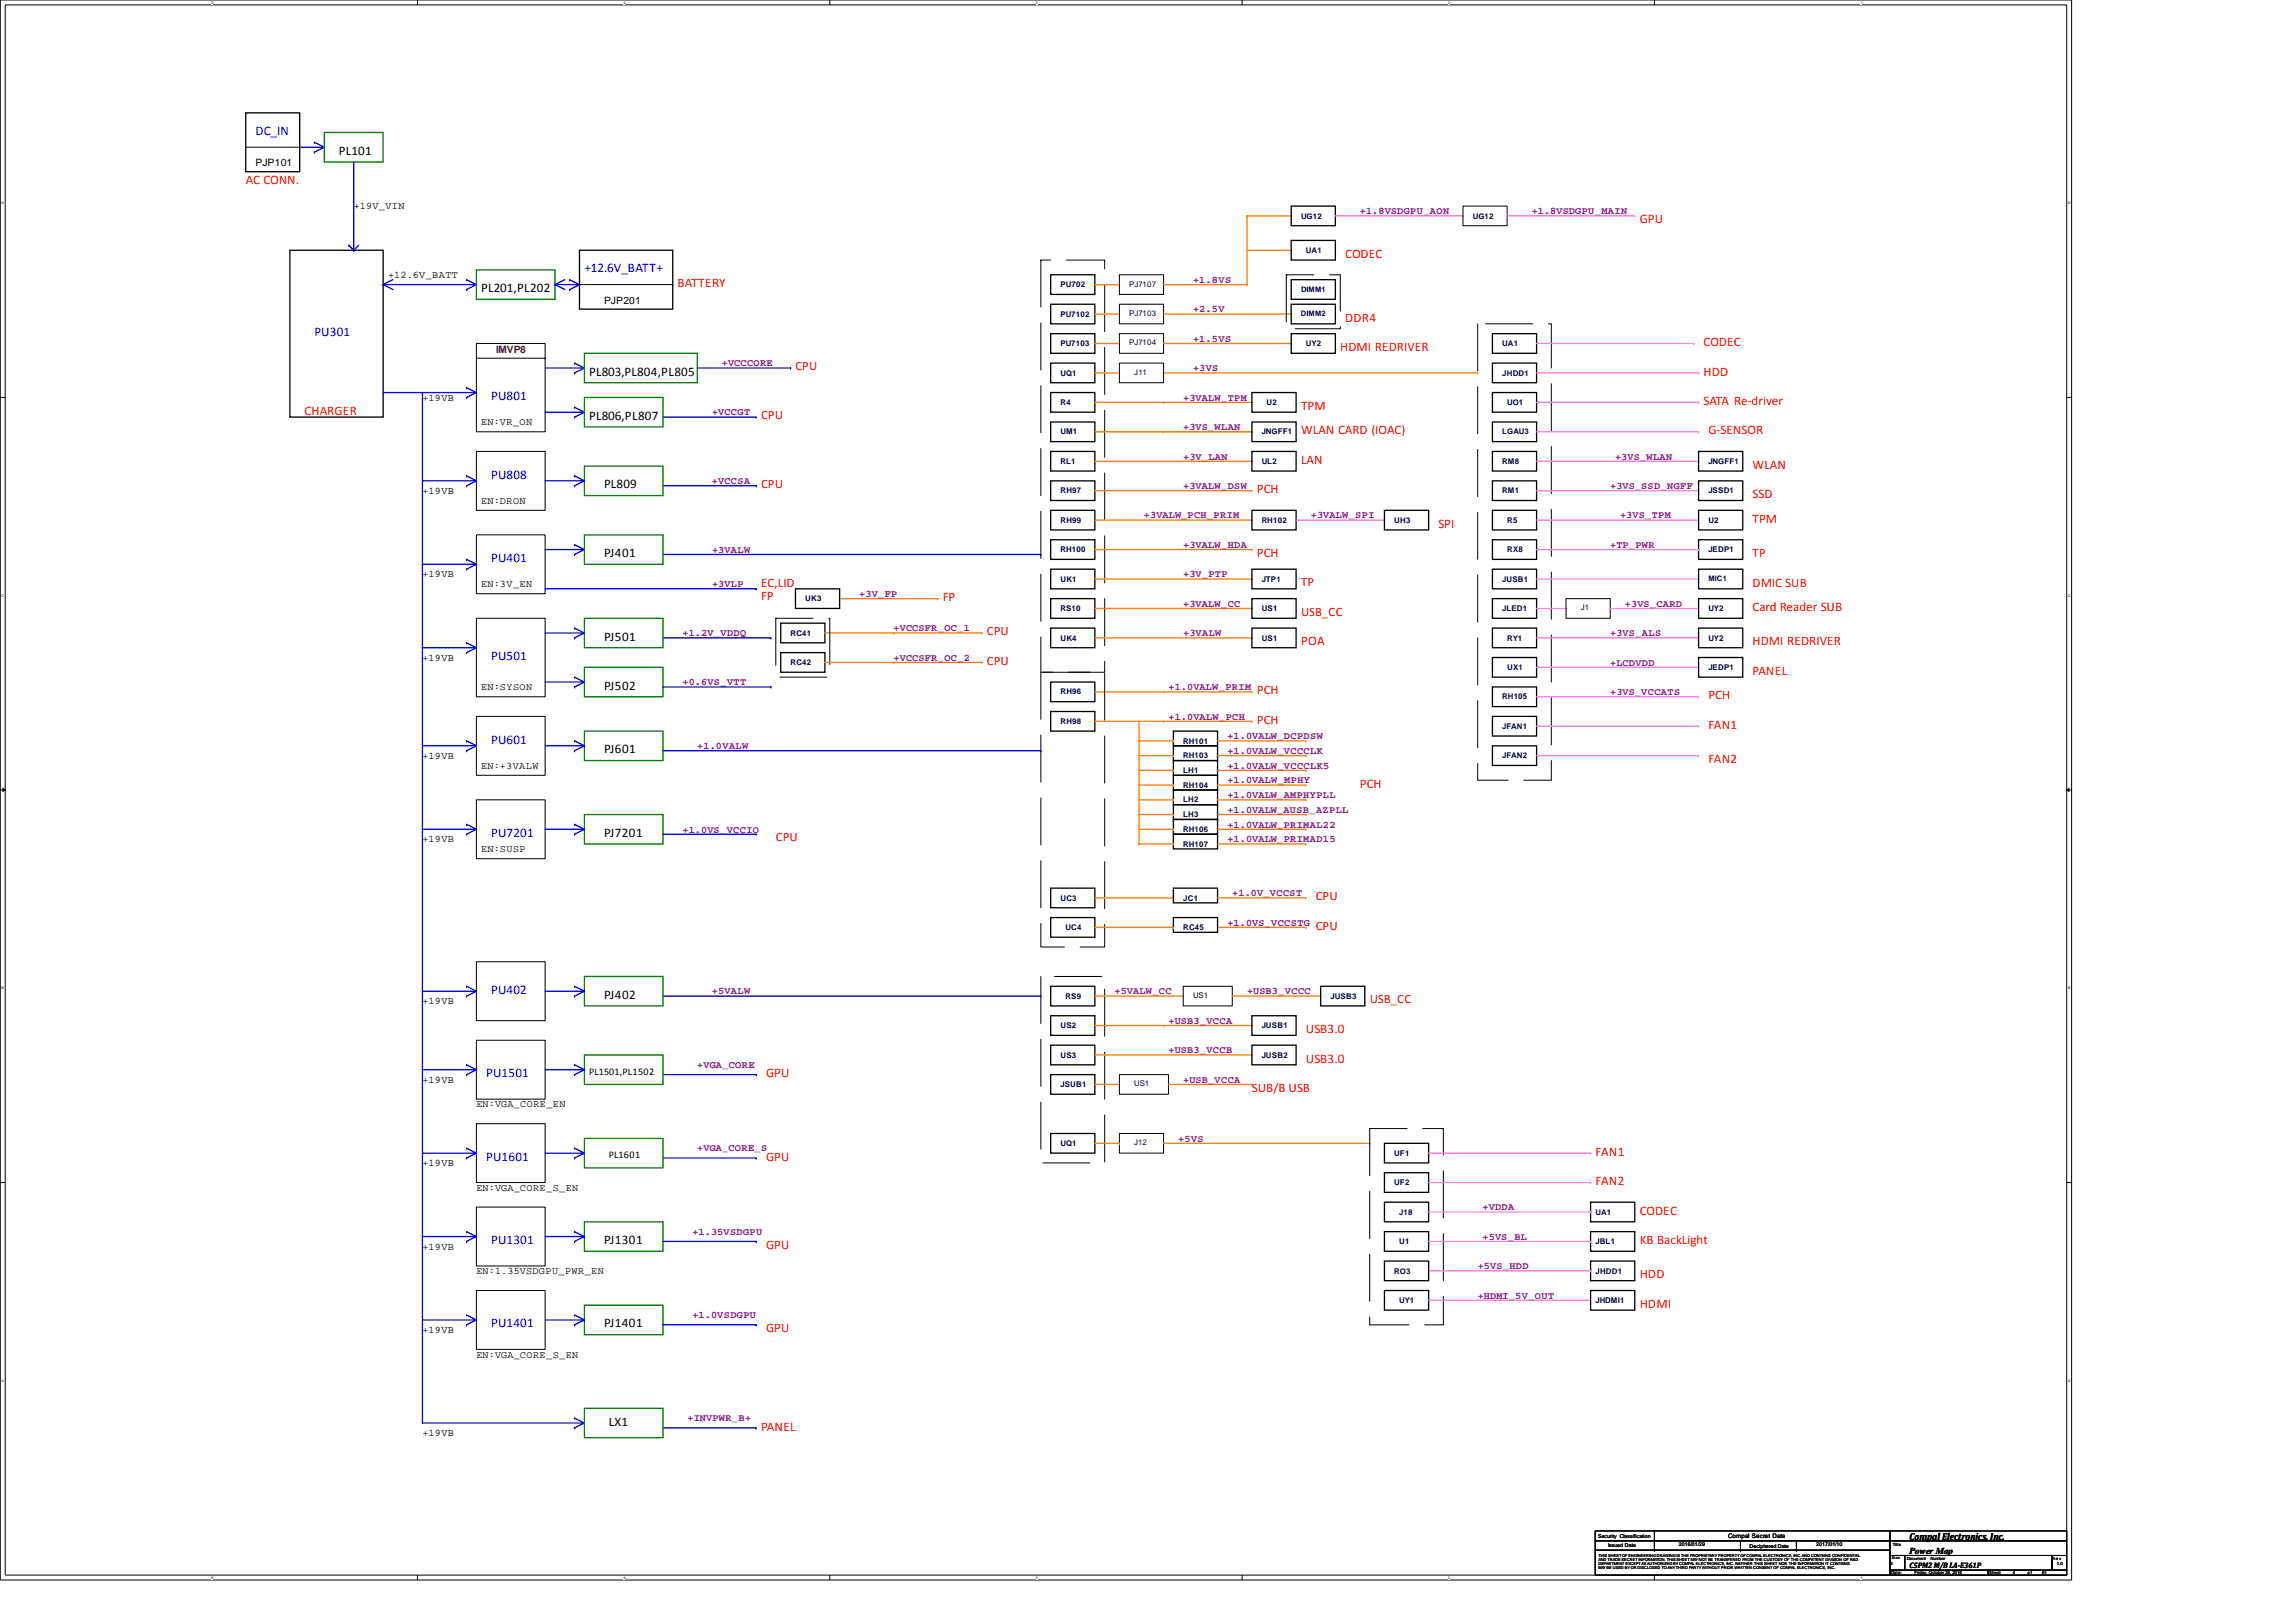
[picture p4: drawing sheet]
<svg xmlns="http://www.w3.org/2000/svg" width="297mm" height="210mm" viewBox="0 0 297 210" stroke-linecap="round" stroke-linejoin="round" font-family="sans-serif">
<defs><g id="words">
<g font-size="1.7" fill="#00f">
<text x="33.1" y="17.5">DC_IN</text>
<text x="75.6" y="35.3">+12.6V_BATT+</text>
<text x="40.7" y="43.5">PU301</text>
<text x="63.5" y="51.8">PU801</text>
<text x="63.5" y="61.9">PU808</text>
<text x="63.5" y="72.7">PU401</text>
<text x="63.5" y="85.4">PU501</text>
<text x="63.5" y="96.2">PU601</text>
<text x="63.5" y="108.3">PU7201</text>
<text x="63.5" y="128.6">PU402</text>
<text x="62.9" y="139.4">PU1501</text>
<text x="62.9" y="150.2">PU1601</text>
<text x="63.5" y="161">PU1301</text>
<text x="63.5" y="171.8">PU1401</text>
</g>
<g font-size="1.7" fill="#f00">
<text x="31.8" y="23.8">AC CONN.</text>
<text x="212.1" y="28.9">GPU</text>
<text x="174" y="33.4">CODEC</text>
<text x="87.7" y="37.2">BATTERY</text>
<text x="174" y="41.6">DDR4</text>
<text x="102.9" y="47.9">CPU</text>
<text x="173.4" y="45.4">HDMI REDRIVER</text>
<text x="220.4" y="44.8">CODEC</text>
<text x="39.4" y="53.7">CHARGER</text>
<text x="168.3" y="53">TPM</text>
<text x="220.4" y="52.4">SATA Re-driver</text>
<text x="220.4" y="48.6">HDD</text>
<text x="98.5" y="54.3">CPU</text>
<text x="168.3" y="56.2">WLAN CARD (IOAC)</text>
<text x="221" y="56.2">G-SENSOR</text>
<text x="98.5" y="63.2">CPU</text>
<text x="162.6" y="63.8">PCH</text>
<text x="168.3" y="60">LAN</text>
<text x="226.7" y="60.7">WLAN</text>
<text x="226.7" y="64.5">SSD</text>
<text x="186.1" y="68.3">SPI</text>
<text x="226.7" y="67.6">TPM</text>
<text x="98.5" y="77.6">FP</text>
<text x="98.5" y="75.9">EC,LID</text>
<text x="122" y="77.8">FP</text>
<text x="162.6" y="72.1">PCH</text>
<text x="168.3" y="75.9">TP</text>
<text x="226.7" y="72.1">TP</text>
<text x="226.7" y="75.9">DMIC SUB</text>
<text x="127.7" y="82.2">CPU</text>
<text x="168.3" y="79.7">USB_CC</text>
<text x="168.3" y="83.5">POA</text>
<text x="226.7" y="79.1">Card Reader SUB</text>
<text x="226.7" y="83.5">HDMI REDRIVER</text>
<text x="127.7" y="86">CPU</text>
<text x="162.6" y="89.9">PCH</text>
<text x="226.7" y="87.3">PANEL</text>
<text x="162.6" y="93.7">PCH</text>
<text x="221" y="90.5">PCH</text>
<text x="221" y="94.3">FAN1</text>
<text x="175.9" y="101.9">PCH</text>
<text x="221" y="98.8">FAN2</text>
<text x="100.4" y="108.9">CPU</text>
<text x="170.2" y="116.5">CPU</text>
<text x="170.2" y="120.3">CPU</text>
<text x="177.2" y="129.8">USB_CC</text>
<text x="168.9" y="137.5">USB3.0</text>
<text x="168.9" y="133.7">USB3.0</text>
<text x="99.1" y="139.4">GPU</text>
<text x="162" y="141.3">SUB/B USB</text>
<text x="206.4" y="149.6">FAN1</text>
<text x="99.1" y="150.2">GPU</text>
<text x="206.4" y="153.4">FAN2</text>
<text x="99.1" y="161.6">GPU</text>
<text x="212.1" y="161">KB BackLight</text>
<text x="212.1" y="157.2">CODEC</text>
<text x="212.1" y="165.4">HDD</text>
<text x="99.1" y="172.4">GPU</text>
<text x="212.1" y="169.2">HDMI</text>
<text x="98.5" y="185.1">PANEL</text>
</g>
<g font-size="1.7">
<text x="43.9" y="20">PL101</text>
<text x="62.3" y="37.8">PL201,PL202</text>
<text x="76.2" y="48.6">PL803,PL804,PL805</text>
<text x="76.2" y="54.3">PL806,PL807</text>
<text x="78.1" y="63.2">PL809</text>
<text x="78.1" y="72.1">PJ401</text>
<text x="78.1" y="82.9">PJ501</text>
<text x="78.1" y="89.2">PJ502</text>
<text x="78.1" y="97.5">PJ601</text>
<text x="78.1" y="108.3">PJ7201</text>
<text x="78.1" y="129.2">PJ402</text>
<text x="78.1" y="161">PJ1301</text>
<text x="78.1" y="171.8">PJ1401</text>
<text x="78.8" y="184.5">LX1</text>
</g>
<g font-size="1.3">
<text x="33.1" y="21.5">PJP101</text>
<text x="45.8" y="27.1">+19V_VIN</text>
<text x="50.2" y="36">+12.6V_BATT</text>
<text x="78.1" y="39.3">PJP201</text>
<text x="54.6" y="51.9">+19VB</text>
<text x="62.3" y="55">EN:VR_ON</text>
<text x="54.6" y="63.9">+19VB</text>
<text x="62.3" y="65.2">EN:DRON</text>
<text x="54.6" y="74.7">+19VB</text>
<text x="62.3" y="76">EN:3V_EN</text>
<text x="54.6" y="85.5">+19VB</text>
<text x="62.3" y="89.3">EN:SYSON</text>
<text x="54.6" y="98.2">+19VB</text>
<text x="62.3" y="99.5">EN:+3VALW</text>
<text x="54.6" y="109">+19VB</text>
<text x="62.3" y="110.3">EN:SUSP</text>
<text x="54.6" y="130">+19VB</text>
<text x="54.6" y="140.1">+19VB</text>
<text x="61.6" y="143.3">EN:VGA_CORE_EN</text>
<text x="76.2" y="139.1">PL1501,PL1502</text>
<text x="78.8" y="149.9">PL1601</text>
<text x="54.6" y="150.9">+19VB</text>
<text x="61.6" y="154.1">EN:VGA_CORE_S_EN</text>
<text x="54.6" y="161.7">+19VB</text>
<text x="61.6" y="164.9">EN:1.35VSDGPU_PWR_EN</text>
<text x="54.6" y="172.5">+19VB</text>
<text x="61.6" y="175.7">EN:VGA_CORE_S_EN</text>
<text x="54.6" y="185.8">+19VB</text>
<text x="247.1" y="199.3">Compal Electronics, Inc.</text>
</g>
<g font-size="1.3" fill="#800080">
<text x="175.9" y="27.7">+1.8VSDGPU_AON</text>
<text x="198.2" y="27.7">+1.8VSDGPU_MAIN</text>
<text x="154.3" y="40.4">+2.5V</text>
<text x="154.3" y="36.6">+1.8VS</text>
<text x="93.4" y="47.4">+VCCCORE</text>
<text x="154.3" y="44.2">+1.5VS</text>
<text x="92.1" y="53.8">+VCCGT</text>
<text x="153.1" y="51.9">+3VALW_TPM</text>
<text x="154.3" y="48">+3VS</text>
<text x="153.1" y="59.5">+3V_LAN</text>
<text x="153.1" y="55.7">+3VS_WLAN</text>
<text x="209" y="59.5">+3VS_WLAN</text>
<text x="92.1" y="62.7">+VCCSA</text>
<text x="153.1" y="63.3">+3VALW_DSW</text>
<text x="208.3" y="63.3">+3VS_SSD_NGFF</text>
<text x="92.1" y="71.5">+3VALW</text>
<text x="148" y="67.1">+3VALW_PCH_PRIM</text>
<text x="153.1" y="70.9">+3VALW_HDA</text>
<text x="169.6" y="67.1">+3VALW_SPI</text>
<text x="208.3" y="70.9">+TP_PWR</text>
<text x="209.6" y="67.1">+3VS_TPM</text>
<text x="92.1" y="76">+3VLP</text>
<text x="111.2" y="77.3">+3V_FP</text>
<text x="153.1" y="74.7">+3V_PTP</text>
<text x="88.3" y="82.3">+1.2V_VDDQ</text>
<text x="115.6" y="81.7">+VCCSFR_OC_1</text>
<text x="153.1" y="78.5">+3VALW_CC</text>
<text x="153.1" y="82.3">+3VALW</text>
<text x="208.3" y="82.3">+3VS_ALS</text>
<text x="210.2" y="78.5">+3VS_CARD</text>
<text x="88.3" y="88.7">+0.6VS_VTT</text>
<text x="115.6" y="85.5">+VCCSFR_OC_2</text>
<text x="151.2" y="89.3">+1.0VALW_PRIM</text>
<text x="208.3" y="86.1">+LCDVDD</text>
<text x="208.3" y="90">+3VS_VCCATS</text>
<text x="151.2" y="93.1">+1.0VALW_PCH</text>
<text x="158.8" y="95.7">+1.0VALW_DCPDSW</text>
<text x="90.2" y="96.9">+1.0VALW</text>
<text x="158.8" y="101.4">+1.0VALW_MPHY</text>
<text x="158.8" y="99.5">+1.0VALW_VCCCLK5</text>
<text x="158.8" y="97.6">+1.0VALW_VCCCLK</text>
<text x="88.3" y="107.7">+1.0VS_VCCIO</text>
<text x="158.8" y="103.3">+1.0VALW_AMPHYPLL</text>
<text x="158.8" y="107.1">+1.0VALW_PRIMAL22</text>
<text x="158.8" y="105.2">+1.0VALW_AUSB_AZPLL</text>
<text x="158.8" y="109">+1.0VALW_PRIMAD15</text>
<text x="158.8" y="119.8">+1.0VS_VCCSTG</text>
<text x="159.4" y="116">+1.0V_VCCST</text>
<text x="92.1" y="128.7">+5VALW</text>
<text x="144.2" y="128.7">+5VALW_CC</text>
<text x="161.3" y="128.7">+USB3_VCCC</text>
<text x="151.2" y="132.5">+USB3_VCCA</text>
<text x="151.2" y="136.3">+USB3_VCCB</text>
<text x="90.2" y="138.2">+VGA_CORE</text>
<text x="153.1" y="140.1">+USB_VCCA</text>
<text x="90.2" y="149">+VGA_CORE_S</text>
<text x="152.4" y="147.7">+5VS</text>
<text x="89.6" y="159.8">+1.35VSDGPU</text>
<text x="191.8" y="156.6">+VDDA</text>
<text x="191.8" y="160.4">+5VS_BL</text>
<text x="191.2" y="164.3">+5VS_HDD</text>
<text x="89.6" y="170.6">+1.0VSDGPU</text>
<text x="191.2" y="168.1">+HDMI_5V_OUT</text>
<text x="88.9" y="183.9">+INVPWR_B+</text>
</g>
<text font-size="1.3" fill="#800000" x="64.2" y="45.7">IMVP8</text>
<text font-size="1.2" x="247.1" y="201.1">Power Map</text>
<g font-size="1" fill="#000040">
<text x="168.3" y="28.3">UG12</text>
<text x="190.5" y="28.3">UG12</text>
<text x="168.9" y="32.7">UA1</text>
<text x="137.2" y="37.2">PU702</text>
<text x="137.2" y="41">PU7102</text>
<text x="146.1" y="40.9">PJ7103</text>
<text x="146.1" y="37.1">PJ7107</text>
<text x="168.3" y="40.9">DIMM2</text>
<text x="168.3" y="37.8">DIMM1</text>
<text x="137.2" y="44.8">PU7103</text>
<text x="146.1" y="44.7">PJ7104</text>
<text x="168.9" y="44.8">UY2</text>
<text x="194.3" y="44.8">UA1</text>
<text x="137.2" y="48.6">UQ1</text>
<text x="137.2" y="52.4">R4</text>
<text x="146.7" y="48.5">J11</text>
<text x="163.9" y="52.4">U2</text>
<text x="194.3" y="48.6">JHDD1</text>
<text x="195" y="52.4">UO1</text>
<text x="137.2" y="56.2">UM1</text>
<text x="163.2" y="56.2">JNGFF1</text>
<text x="194.3" y="56.2">LGAU3</text>
<text x="137.2" y="60">RL1</text>
<text x="137.2" y="63.8">RH97</text>
<text x="163.2" y="60">UL2</text>
<text x="194.3" y="60">RM8</text>
<text x="194.3" y="63.8">RM1</text>
<text x="221" y="63.8">JSSD1</text>
<text x="221" y="60">JNGFF1</text>
<text x="137.2" y="67.6">RH99</text>
<text x="137.2" y="71.5">RH100</text>
<text x="163.2" y="67.6">RH102</text>
<text x="180.4" y="67.6">UH3</text>
<text x="195" y="67.6">R5</text>
<text x="195" y="71.5">RX8</text>
<text x="221" y="71.5">JEDP1</text>
<text x="221" y="67.6">U2</text>
<text x="104.2" y="77.8">UK3</text>
<text x="137.2" y="75.3">UK1</text>
<text x="163.2" y="75.3">JTP1</text>
<text x="194.3" y="75.3">JUSB1</text>
<text x="221" y="75.2">MIC1</text>
<text x="102.3" y="82.3">RC41</text>
<text x="137.2" y="79.1">RS10</text>
<text x="137.2" y="82.9">UK4</text>
<text x="163.2" y="79.1">US1</text>
<text x="163.2" y="82.9">US1</text>
<text x="194.3" y="79.1">JLED1</text>
<text x="195" y="82.9">RY1</text>
<text x="204.5" y="79">J1</text>
<text x="221" y="82.9">UY2</text>
<text x="221" y="79.1">UY2</text>
<text x="102.3" y="86.1">RC42</text>
<text x="137.2" y="89.9">RH96</text>
<text x="195" y="86.7">UX1</text>
<text x="221" y="86.7">JEDP1</text>
<text x="137.2" y="93.7">RH98</text>
<text x="194.3" y="90.5">RH105</text>
<text x="194.3" y="94.3">JFAN1</text>
<text x="153.1" y="96.2">RH101</text>
<text x="153.1" y="100">LH1</text>
<text x="153.1" y="98.1">RH103</text>
<text x="153.1" y="101.9">RH104</text>
<text x="194.3" y="98.1">JFAN2</text>
<text x="153.1" y="103.8">LH2</text>
<text x="153.1" y="105.7">LH3</text>
<text x="153.1" y="107.7">RH106</text>
<text x="153.1" y="109.6">RH107</text>
<text x="137.2" y="116.5">UC3</text>
<text x="153.1" y="116.5">JC1</text>
<text x="137.8" y="120.4">UC4</text>
<text x="153.1" y="120.4">RC45</text>
<text x="137.8" y="129.2">RS9</text>
<text x="154.3" y="129.2">US1</text>
<text x="172.1" y="129.2">JUSB3</text>
<text x="137.2" y="136.9">US3</text>
<text x="137.2" y="133.1">US2</text>
<text x="163.2" y="133.1">JUSB1</text>
<text x="163.2" y="136.9">JUSB2</text>
<text x="137.2" y="140.7">JSUB1</text>
<text x="146.7" y="140.6">US1</text>
<text x="137.2" y="148.3">UQ1</text>
<text x="146.7" y="148.2">J12</text>
<text x="180.4" y="149.6">UF1</text>
<text x="180.4" y="153.4">UF2</text>
<text x="181" y="157.2">J18</text>
<text x="181" y="161">U1</text>
<text x="206.4" y="161">JBL1</text>
<text x="206.4" y="157.2">UA1</text>
<text x="180.4" y="164.8">RO3</text>
<text x="206.4" y="164.8">JHDD1</text>
<text x="181" y="168.6">UY1</text>
<text x="206.4" y="168.6">JHDMI1</text>
</g>
<text font-size="1" x="247.1" y="202.9">C5PM2 M/B LA-E361P</text>
<text font-size=".8" x="223.6" y="199.1">Compal Secret Data</text>
<g font-size=".7">
<text x="206.8" y="199">Security Classification</text>
<text x="208.1" y="200.2">Issued Date</text>
<text x="217.2" y="200">2016/01/29</text>
<text x="226.4" y="200.3">Deciphered Date</text>
<text x="235" y="200">2017/01/10</text>
</g>
<g font-size=".6">
<text x="244.5" y="202.5">E</text>
<text x="244.6" y="203.8">Date:</text>
<text x="244.9" y="200">Title</text>
<text x="246.7" y="201.8">Document</text>
<text x="247.7" y="203.8">Friday, October 28, 2016</text>
<text x="249.8" y="201.8">Number</text>
<text x="257.3" y="203.8">Sheet</text>
<text x="260.4" y="203.8">4</text>
<text x="262.3" y="203.8">o f</text>
<text x="264.2" y="203.8">61</text>
<text x="265.5" y="201.8">R e v</text>
<text x="265.5" y="201.8">Re v</text>
<text x="266.1" y="202.5">1.0</text>
</g>
<g font-size=".5">
<text x="27.3" y=".5">5</text>
<text x="80.7" y=".5">4</text>
<text x="134" y=".5">3</text>
<text x="187.4" y=".5">2</text>
<text x="240.7" y=".5">1</text>
<text x=".2" y="26.4">D</text>
<text x="267.5" y="26.4">D</text>
<text x=".2" y="77.2">C</text>
<text x="267.5" y="77.2">C</text>
<text x=".2" y="128">B</text>
<text x="267.5" y="128">B</text>
<text x=".2" y="178.8">A</text>
<text x="267.5" y="178.8">A</text>
<text x="206.8" y="202.1">AND TRADE SECRET INFORMATION. THIS SHEET MAY NOT BE TRANSFERED FROM THE CUSTODY OF THE COMPETENT DIVISION OF R&amp;D</text>
<text x="206.8" y="202.6">DEPARTMENT EXCEPT AS AUTHORIZED BY COMPAL ELECTRONICS, INC. NEITHER THIS SHEET NOR THE INFORMATION IT CONTAINS</text>
<text x="206.8" y="203.1">MAY BE USED BY OR DISCLOSED TO ANY THIRD PARTY WITHOUT PRIOR WRITTEN CONSENT OF COMPAL ELECTRONICS, INC.</text>
<text x="206.8" y="201.5">THIS SHEET OF ENGINEERING DRAWING IS THE PROPRIETARY PROPERTY OF COMPAL ELECTRONICS, INC. AND CONTAINS CONFIDENTIAL</text>
<text x="244.8" y="201.8">Size</text>
<text x="27.3" y="204.3">5</text>
<text x="80.7" y="204.3">4</text>
<text x="134" y="204.3">3</text>
<text x="187.4" y="204.3">2</text>
<text x="240.7" y="204.3">1</text>
</g>
</g></defs>
<path d="M0 0h268v204.5h-268zM.7 .6h266.7v203.2h-266.7z" fill="none" stroke="#000" stroke-width=".13"/>
<g fill="#fff">
<path d="M27.3 .1h.3v.5h-.3z"/>
<path d="M27.3 203.9h.3v.5h-.3z"/>
</g>
<path d="M54 0v.6M54 203.8v.7" fill="none" stroke="#000" stroke-width=".13"/>
<g fill="#fff">
<path d="M80.7 .1h.2v.5h-.2z"/>
<path d="M80.7 203.9h.2v.5h-.2z"/>
</g>
<path d="M107.4 0v.6M107.4 203.8v.7" fill="none" stroke="#000" stroke-width=".13"/>
<g fill="#fff">
<path d="M134 .1h.2v.5h-.2z"/>
<path d="M134 203.9h.2v.5h-.2z"/>
</g>
<path d="M160.7 0v.6M160.7 203.8v.7" fill="none" stroke="#000" stroke-width=".13"/>
<g fill="#fff">
<path d="M187.4 .1h.2v.5h-.2z"/>
<path d="M187.4 203.9h.2v.5h-.2z"/>
</g>
<path d="M214 0v.6M214 203.8v.7" fill="none" stroke="#000" stroke-width=".13"/>
<g fill="#fff">
<path d="M240.7 .1h.2v.5h-.2z"/>
<path d="M240.7 203.9h.2v.5h-.2z"/>
<path d="M.2 26h.3v.5h-.3z"/>
<path d="M267.5 26h.3v.5h-.3z"/>
<path d="M.2 76.8h.3v.5h-.3z"/>
<path d="M267.5 76.8h.3v.5h-.3z"/>
</g>
<path d="M0 51.4h.7M267.4 51.4h.6" fill="none" stroke="#000" stroke-width=".13"/>
<g fill="#fff">
<path d="M.2 127.6h.3v.5h-.3z"/>
<path d="M267.5 127.6h.3v.5h-.3z"/>
</g>
<path d="M0 102.2h.7M.4 102l.3 .2-.3 .2zM267.4 102.2h.6M267.4 102.2l.3-.2v.4z" fill="none" stroke="#000" stroke-width=".13"/>
<path d="M.4 102l.3 .2-.3 .2zM267.4 102.2l.3-.2v.4z" fill="#000"/>
<g fill="#fff">
<path d="M.2 178.4h.3v.5h-.3z"/>
<path d="M267.5 178.4h.3v.5h-.3z"/>
</g>
<g fill="none" stroke="#000" stroke-width=".13">
<path d="M31.8 19h7M38.8 19h.1M75 36.8h12M87 36.8h.1M144.8 39.4h5.7v2.5h-5.7zM144.8 35.6h5.7v2.5h-5.7zM189.3 26.7h5.7v2.5h-5.7zM61.6 44.4h8.9v11.5h-8.9zM61.6 58.4h8.9v7.6h-8.9zM61.6 46.4h8.9M70.5 46.4h.1M144.8 43.2h5.7v2.5h-5.7z"/>
<path d="M144.8 47h5.7v2.5h-5.7zM61.6 69.2h8.9v7.6h-8.9zM202.6 77.5h5.7v2.5h-5.7zM61.6 80h8.9v10.2h-8.9zM61.6 92.7h8.9v7.6h-8.9zM61.6 103.5h8.9v7.6h-8.9zM61.6 124.5h8.9v7.6h-8.9zM61.6 134.6h8.9v7.6h-8.9zM144.8 139.1h6.4v2.5h-6.4zM153.1 127.6h6.3v2.6h-6.3zM0 153h.7M61.6 145.4h8.9v7.6h-8.9z"/>
<path d="M61.6 156.2h8.9v7.6h-8.9zM144.8 146.7h5.7v2.5h-5.7zM267.4 153h.6M61.6 167h8.9v7.6h-8.9zM206.4 198.1h38.1v1.3h-38.1zM206.4 199.4h38.1v1.2h-38.1zM214 199.4h.1M214 198.1v2.5M225.2 199.4v1.2M232.4 199.4v1.2M244.5 198.1h22.9v1.3h-22.9zM244.5 199.4h22.9v1.9h-22.9z"/>
<path d="M206.4 200.6h38.1v3.2h-38.1zM214 200.6h.1M225.2 200.6h.1M232.4 200.6h.1M244.5 201.3h1.9v1.9h-1.9zM244.5 203.2h12.7v.6h-12.7zM246.4 201.3h19.1v1.9h-19.1zM257.2 203.2h10.2v.6h-10.2zM265.5 201.3h1.9v1.9h-1.9z"/>
</g>
<g fill="none" stroke="#000" stroke-width=".17">
<path d="M31.8 14.6h7v7.6h-7zM37.5 32.4h12.1v21.6h-12.1zM75 32.4h12v7.6h-12zM135.9 39.4h5.7v2.5h-5.7zM135.9 35.6h5.7v2.5h-5.7zM167 39.4h5.8v2.5h-5.8zM167 36.2h5.8v2.5h-5.8zM167 31.1h5.8v2.6h-5.8zM167 26.7h5.8v2.5h-5.8zM135.9 50.8h5.7v2.5h-5.7zM135.9 47h5.7v2.5h-5.7zM135.9 43.2h5.7v2.5h-5.7z"/>
<path d="M135.9 58.4h5.7v2.6h-5.7zM135.9 54.6h5.7v2.5h-5.7zM162 50.8h5.7v2.5h-5.7zM162 54.6h5.7v2.5h-5.7zM162 58.4h5.7v2.6h-5.7zM167 43.2h5.8v2.5h-5.8zM193.1 50.8h5.7v2.5h-5.7zM193.1 47h5.7v2.5h-5.7zM193.1 43.2h5.7v2.5h-5.7zM193.1 58.4h5.7v2.6h-5.7zM193.1 54.6h5.7v2.5h-5.7zM219.7 58.4h5.8v2.6h-5.8z"/>
<path d="M102.9 76.2h5.7v2.5h-5.7zM135.9 62.2h5.7v2.6h-5.7zM135.9 69.8h5.7v2.6h-5.7zM135.9 66h5.7v2.6h-5.7zM135.9 73.7h5.7v2.5h-5.7zM135.9 77.5h5.7v2.5h-5.7zM162 66h5.7v2.6h-5.7zM162 73.7h5.7v2.5h-5.7zM162 77.5h5.7v2.5h-5.7zM179.1 66h5.7v2.6h-5.7zM193.1 62.2h5.7v2.6h-5.7zM193.1 69.8h5.7v2.6h-5.7z"/>
<path d="M193.1 66h5.7v2.6h-5.7zM193.1 73.7h5.7v2.5h-5.7zM193.1 77.5h5.7v2.5h-5.7zM219.7 69.8h5.8v2.6h-5.8zM219.7 77.5h5.8v2.5h-5.8zM219.7 73.7h5.8v2.5h-5.8zM219.7 66h5.8v2.6h-5.8zM219.7 62.2h5.8v2.6h-5.8zM101 84.5h5.7v2.5h-5.7zM101 80.6h5.7v2.6h-5.7zM135.9 92.1h5.7v2.5h-5.7zM135.9 88.3h5.7v2.5h-5.7z"/>
<path d="M135.9 81.3h5.7v2.5h-5.7zM151.8 94.6h5.7v1.9h-5.7zM151.8 98.4h5.7v1.9h-5.7zM151.8 96.5h5.7v1.9h-5.7zM162 81.3h5.7v2.5h-5.7zM193.1 85.1h5.7v2.5h-5.7zM193.1 88.9h5.7v2.5h-5.7zM193.1 81.3h5.7v2.5h-5.7zM193.1 92.7h5.7v2.5h-5.7zM193.1 96.5h5.7v2.6h-5.7zM219.7 85.1h5.8v2.5h-5.8zM219.7 81.3h5.8v2.5h-5.8z"/>
<path d="M135.9 114.9h5.7v2.6h-5.7zM135.9 118.7h5.7v2.6h-5.7zM151.8 102.2h5.7v1.9h-5.7zM151.8 100.3h5.7v1.9h-5.7zM151.8 104.1h5.7v1.9h-5.7zM151.8 107.9h5.7v2h-5.7zM151.8 106h5.7v1.9h-5.7zM151.8 114.9h5.7v1.9h-5.7zM151.8 118.7h5.7v1.9h-5.7zM135.9 127.6h5.7v2.6h-5.7zM135.9 135.3h5.7v2.5h-5.7zM135.9 131.4h5.7v2.6h-5.7z"/>
<path d="M135.9 139.1h5.7v2.5h-5.7zM162 131.4h5.7v2.6h-5.7zM162 135.3h5.7v2.5h-5.7zM170.9 127.6h5.7v2.6h-5.7zM135.9 146.7h5.7v2.5h-5.7zM179.1 148h5.7v2.5h-5.7zM179.1 151.8h5.7v2.5h-5.7zM179.1 155.6h5.7v2.5h-5.7zM179.1 159.4h5.7v2.5h-5.7zM205.8 155.6h5.7v2.5h-5.7zM205.8 159.4h5.7v2.5h-5.7zM179.1 167h5.7v2.5h-5.7z"/>
<path d="M179.1 163.2h5.7v2.5h-5.7zM205.8 167h5.7v2.5h-5.7zM205.8 163.2h5.7v2.5h-5.7z"/>
</g>
<g fill="none" stroke="#00f" stroke-width=".17">
<path d="M38.8 19h3.1M40.7 18.4l1.2 .6M40.7 18.4h.1M40.7 19.7h.1M41.9 19h.1M41.9 19l-1.2 .7M45.1 31.7h.1M45.1 31.7l.7 .7M45.8 32.4h.1M45.8 21v11.4M46.4 31.7l-.6 .7M49.6 36.8l1.2 .7"/>
<path d="M49.6 36.8h.1M49.6 36.8h12M50.8 36.2l-1.2 .6M60.4 37.5h.1M60.4 36.2h.1M60.4 36.2l1.2 .6M61.6 36.8h.1M61.6 36.8l-1.2 .7M71.8 36.8l1.3 .7M71.8 36.8h.1M71.8 36.8h3.2M73.1 36.2l-1.3 .6"/>
<path d="M73.7 37.5h.1M73.7 36.2h.1M73.7 36.2l1.3 .6M75 36.8h.1M75 36.8l-1.3 .7M49.6 50.8h12M54.6 50.8h.1M54.6 50.8v133.3h21M60.4 51.4h.1M60.4 50.2h.1M60.4 50.2l1.2 .6M61.6 50.8h.1"/>
<path d="M61.6 50.8l-1.2 .6M70.5 47.6h5.1M70.5 53.3h5.1M74.3 47l1.3 .6M74.3 52.7l1.3 .6M74.3 48.3h.1M74.3 47h.1M74.3 54h.1M74.3 52.7h.1M75.6 47.6h.1M75.6 53.3h.1M75.6 47.6l-1.3 .7"/>
<path d="M75.6 53.3l-1.3 .7M85.8 54h12M90.2 47.6h12.1M97.8 54h.1M102.3 47.6h.1M54.6 62.2h7M54.6 73h7M60.4 62.9h.1M60.4 61.6h.1M60.4 73.7h.1M60.4 72.4h.1M60.4 61.6l1.2 .6"/>
<path d="M60.4 72.4l1.2 .6M61.6 62.2h.1M61.6 73h.1M61.6 62.2l-1.2 .7M61.6 73l-1.2 .7M70.5 62.2h5.1M70.5 71.1h5.1M70.5 76.2h27.3M74.3 61.6l1.3 .6M74.3 70.5l1.3 .6M74.3 62.9h.1M74.3 61.6h.1"/>
<path d="M74.3 71.8h.1M74.3 70.5h.1M75.6 62.2h.1M75.6 71.1h.1M75.6 62.2l-1.3 .7M75.6 71.1l-1.3 .7M85.8 62.9h12M85.8 71.8h48.9M97.8 62.9h.1M97.8 76.2h.1M134.7 71.8h.1M54.6 83.8h7"/>
<path d="M54.6 96.5h7M60.4 84.5h.1M60.4 83.2h.1M60.4 97.2h.1M60.4 95.9h.1M60.4 83.2l1.2 .6M60.4 95.9l1.2 .6M61.6 83.8h.1M61.6 96.5h.1M61.6 83.8l-1.2 .7M61.6 96.5l-1.2 .7M70.5 81.9h5.1"/>
<path d="M70.5 96.5h5.1M70.5 88.3h5.1M74.3 81.3l1.3 .6M74.3 95.9l1.3 .6M74.3 87.6l1.3 .7M74.3 81.3h.1M74.3 82.5h.1M74.3 97.2h.1M74.3 95.9h.1M74.3 87.6h.1M74.3 88.9h.1M75.6 81.9h.1"/>
<path d="M75.6 96.5h.1M75.6 88.3h.1M75.6 81.9l-1.3 .6M75.6 96.5l-1.3 .7M75.6 88.3l-1.3 .6M85.8 82.5h13.9M85.8 97.2h48.9M85.8 88.9h13.9M99.7 82.5h.1M99.7 88.9h.1M134.7 97.2h.1M54.6 107.3h7"/>
<path d="M60.4 107.9h.1M60.4 106.7h.1M60.4 106.7l1.2 .6M61.6 107.3h.1M61.6 107.3l-1.2 .6M70.5 107.3h5.1M74.3 106.7l1.3 .6M74.3 107.9h.1M74.3 106.7h.1M75.6 107.3h.1M75.6 107.3l-1.3 .6M85.8 107.9h12"/>
<path d="M97.8 107.9h.1M54.6 128.3h7M54.6 138.4h7M60.4 128.9h.1M60.4 127.6h.1M60.4 139.1h.1M60.4 137.8h.1M60.4 127.6l1.2 .7M60.4 137.8l1.2 .6M61.6 128.3h.1M61.6 138.4h.1M61.6 128.3l-1.2 .6"/>
<path d="M61.6 138.4l-1.2 .7M70.5 128.3h5.1M70.5 138.4h5.1M74.3 127.6l1.3 .7M74.3 137.8l1.3 .6M74.3 128.9h.1M74.3 127.6h.1M74.3 139.1h.1M74.3 137.8h.1M75.6 128.3h.1M75.6 138.4h.1M75.6 128.3l-1.3 .6"/>
<path d="M75.6 138.4l-1.3 .7M85.8 128.9h48.9M85.8 139.1h12M97.8 139.1h.1M134.7 128.9h.1M54.6 149.2h7M60.4 149.9h.1M60.4 148.6h.1M60.4 159.4h.1M60.4 148.6l1.2 .6M60.4 159.4l1.2 .6M61.6 149.2h.1"/>
<path d="M61.6 149.2l-1.2 .7M70.5 149.2h5.1M74.3 148.6l1.3 .6M74.3 159.4l1.3 .6M74.3 149.9h.1M74.3 148.6h.1M74.3 159.4h.1M75.6 149.2h.1M75.6 149.2l-1.3 .7M85.8 149.9h12M97.8 149.9h.1M54.6 160h7"/>
<path d="M54.6 170.8h7M60.4 160.7h.1M60.4 171.4h.1M60.4 170.2h.1M60.4 170.2l1.2 .6M61.6 160h.1M61.6 170.8h.1M61.6 160l-1.2 .7M61.6 170.8l-1.2 .6M70.5 160h5.1M70.5 170.8h5.1M74.3 170.2l1.3 .6"/>
<path d="M74.3 160.7h.1M74.3 171.4h.1M74.3 170.2h.1M75.6 160h.1M75.6 170.8h.1M75.6 160l-1.3 .7M75.6 170.8l-1.3 .6M85.8 160.7h12M85.8 171.4h12M97.8 160.7h.1M97.8 171.4h.1M74.3 183.5l1.3 .6"/>
<path d="M74.3 184.8h.1M74.3 183.5h.1M75.6 184.1h.1M75.6 184.1l-1.3 .7M85.8 184.8h12M97.8 184.8h.1"/>
</g>
<g fill="none" stroke="#008000" stroke-width=".17">
<path d="M41.9 17.1h7.7v3.9h-7.7zM61.6 34.9h10.2v3.8h-10.2zM75.6 45.7h14.6v3.8h-14.6zM75.6 51.4h10.2v3.8h-10.2zM75.6 60.3h10.2v3.8h-10.2zM75.6 69.2h10.2v3.8h-10.2zM75.6 80h10.2v3.8h-10.2zM75.6 94.6h10.2v3.8h-10.2zM75.6 86.4h10.2v3.8h-10.2zM75.6 105.4h10.2v3.8h-10.2zM75.6 126.4h10.2v3.8h-10.2zM75.6 136.5h10.2v3.8h-10.2z"/>
<path d="M75.6 147.3h10.2v3.8h-10.2zM75.6 158.1h10.2v3.8h-10.2zM75.6 168.9h10.2v3.8h-10.2zM75.6 182.2h10.2v3.9h-10.2z"/>
</g>
<path d="M134.7 33.7h8.2v53.3h-8.2zM166.4 35.6h7v6.9h-7zM191.2 41.9h9.5v59.1h-9.5zM100.4 80h7v7.6h-7zM134.7 87h8.2v35.6h-8.2zM134.7 126.4h8.2v24.1h-8.2zM177.2 146h9.5v25.4h-9.5z" fill="none" stroke="#000" stroke-width=".13" stroke-dasharray="6.1 2"/>
<g fill="none" stroke="#ff8000" stroke-width=".17">
<path d="M141.6 36.8h3.2M144.8 36.8h.1M150.5 36.8h10.8M161.3 36.8h.1M161.3 27.9h.1M161.3 27.9v8.9M161.3 32.4h5.7M161.3 27.9h5.7M167 32.4h.1M167 27.9h.1M141.6 44.4h3.2M141.6 48.3h3.2"/>
<path d="M141.6 52.1h20.4M141.6 59.7h20.4M141.6 55.9h20.4M141.6 40.6h3.2M144.8 44.4h.1M144.8 48.3h.1M144.8 40.6h.1M150.5 52.1h.1M150.5 55.9h.1M150.5 44.4h16.5M150.5 48.3h40.7M150.5 40.6h16.5"/>
<path d="M162 52.1h.1M162 59.7h.1M162 55.9h.1M167 44.4h.1M167 40.6h.1M191.2 48.3h.1M108.6 77.5h12.7M121.3 77.5h.1M141.6 67.3h20.4M141.6 63.5h20.4M141.6 74.9h20.4M141.6 71.1h20.4"/>
<path d="M141.6 78.7h20.4M162 67.3h.1M162 63.5h.1M162 74.9h.1M162 71.1h.1M162 78.7h.1M106.7 81.9h20.3M106.7 85.7h20.3M115.6 81.9h.1M115.6 85.7h.1M127 81.9h.1M127 85.7h.1"/>
<path d="M141.6 89.5h20.4M141.6 93.3h20.4M141.6 82.5h20.4M147.4 93.3v15.9M147.4 99.7h4.4M147.4 97.8h4.4M147.4 95.9h4.4M150.5 89.5h.1M150.5 93.3h.1M151.8 99.7h.1M151.8 97.8h.1M151.8 95.9h.1"/>
<path d="M157.5 99.7h11.4M157.5 97.8h11.4M157.5 95.9h11.4M162 89.5h.1M162 93.3h.1M162 82.5h.1M168.9 99.7h.1M168.9 97.8h.1M168.9 95.9h.1M141.6 116.2h10.2M147.4 109.2h.1M147.4 101.6h4.4"/>
<path d="M147.4 107.3h4.4M147.4 105.4h4.4M147.4 103.5h4.4M147.4 109.2h4.4M151.8 116.2h.1M151.8 101.6h.1M151.8 107.3h.1M151.8 105.4h.1M151.8 103.5h.1M151.8 109.2h.1M157.5 116.2h11.4M157.5 101.6h11.4"/>
<path d="M157.5 107.3h11.4M157.5 105.4h11.4M157.5 103.5h11.4M157.5 109.2h11.4M168.9 105.4h.1M168.9 103.5h.1M168.9 101.6h.1M168.9 109.2h.1M168.9 107.3h.1M168.9 116.2h.1M141.6 132.7h20.4M141.6 136.5h20.4"/>
<path d="M141.6 120h10.2M141.6 128.9h11.5M150.5 132.7h.1M151.8 120h.1M153.1 128.9h.1M157.5 120h11.4M159.4 128.9h11.5M162 132.7h.1M162 136.5h.1M168.9 120h.1M170.9 128.9h.1M141.6 140.3h3.2"/>
<path d="M141.6 148h3.2M144.8 140.3h.1M144.8 148h.1M150.5 148h26.7M151.2 140.3h10.8M162 140.3h.1M177.2 148h.1"/>
</g>
<g fill="none" stroke="#ff80ff" stroke-width=".17">
<path d="M172.8 27.9h16.5M189.3 27.9h.1M195 27.9h16.5M211.5 27.9h.1M198.8 48.3h20.9M198.8 52.1h20.9M198.8 44.4h20.3M198.8 59.7h20.9M198.8 55.9h20.9M219.1 44.4h.1M219.7 48.3h.1M219.7 52.1h.1"/>
<path d="M219.7 59.7h.1M219.7 55.9h.1M167.7 67.3h11.4M179.1 67.3h.1M198.8 67.3h20.9M198.8 71.1h20.9M198.8 78.7h3.8M198.8 74.9h20.9M198.8 63.5h20.9M202.6 78.7h.1M208.3 78.7h11.4M219.7 67.3h.1"/>
<path d="M219.7 71.1h.1M219.7 78.7h.1M219.7 74.9h.1M219.7 63.5h.1M198.8 90.2h20.9M198.8 86.4h20.9M198.8 82.5h20.9M198.8 94h20.9M198.8 97.8h20.9M219.7 90.2h.1M219.7 86.4h.1M219.7 82.5h.1"/>
<path d="M219.7 94h.1M219.7 97.8h.1M184.8 156.8h21M184.8 153h21M184.8 149.2h21M205.8 156.8h.1M205.8 153h.1M205.8 149.2h.1M184.8 168.3h21M184.8 164.5h21M184.8 160.7h21M205.8 168.3h.1"/>
<path d="M205.8 164.5h.1M205.8 160.7h.1"/>
</g>
<use href="#words"/>
</svg>
